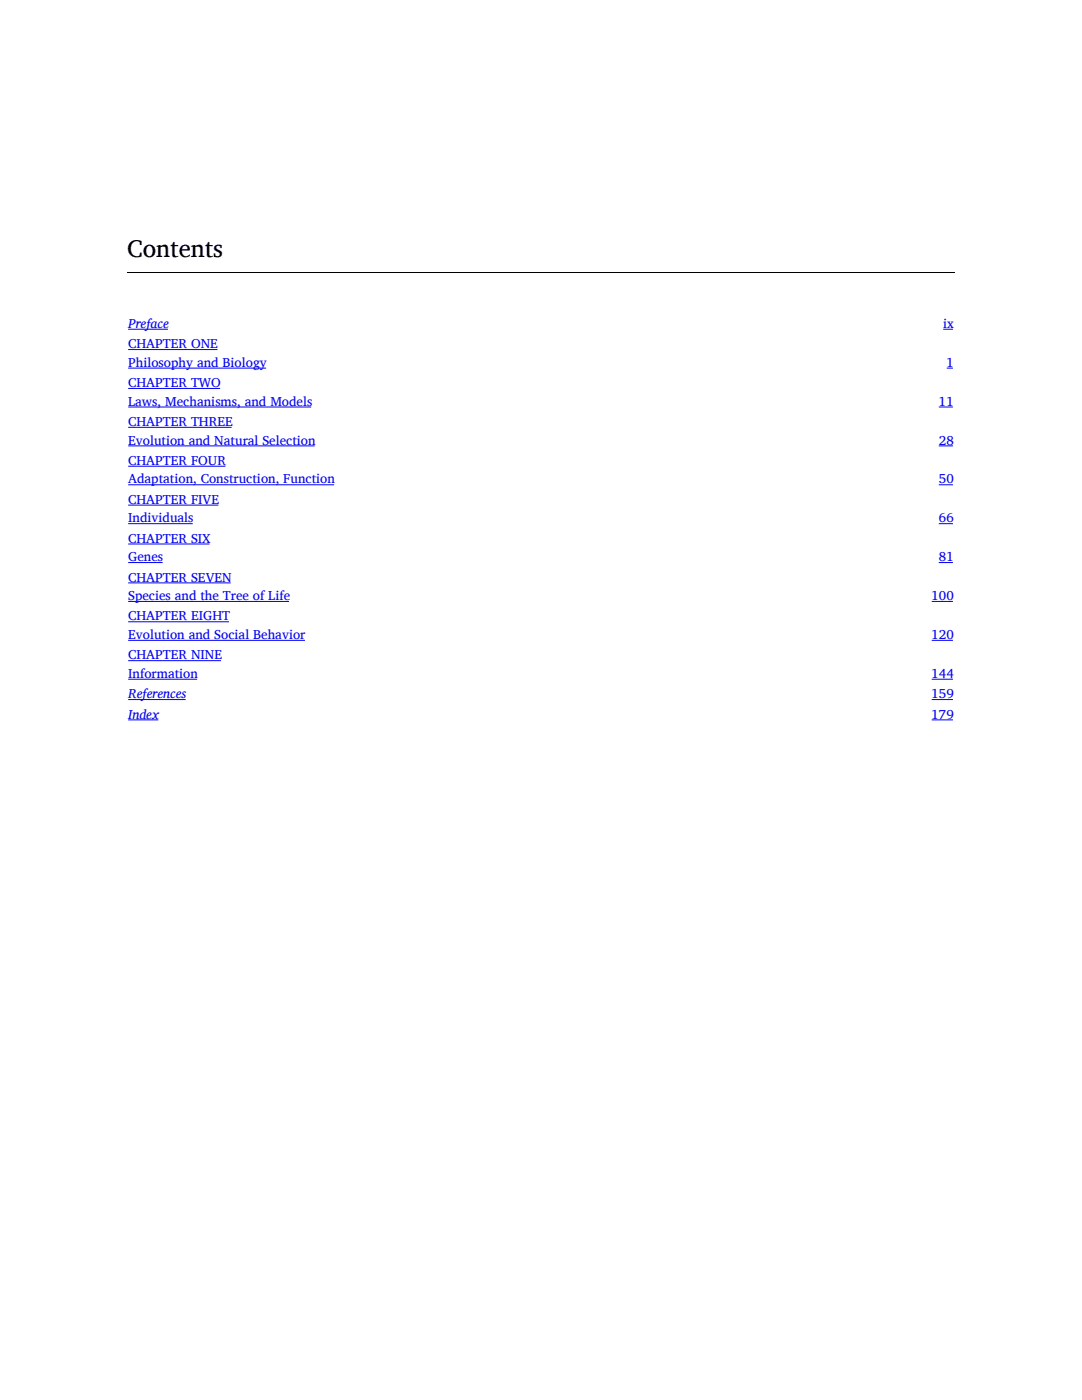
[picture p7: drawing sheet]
<svg xmlns="http://www.w3.org/2000/svg" width="216mm" height="279mm" viewBox="0 0 216 279" stroke-linecap="round" stroke-linejoin="round" font-family="sans-serif">
<defs><g id="words">
<text font-size="4.9" x="25.4" y="51.3">Contents</text>
<g font-size="2.6" fill="#00e">
<text x="25.6" y="65.4">Preface</text>
<text x="188.2" y="65.4">ix</text>
<text x="25.6" y="69.5">CHAPTER ONE</text>
<text x="25.6" y="73.2">Philosophy and Biology</text>
<text x="25.6" y="77.3">CHAPTER TWO</text>
<text x="188.8" y="73.2">1</text>
<text x="25.6" y="81">Laws, Mechanisms, and Models</text>
<text x="187.3" y="81">11</text>
<text x="25.6" y="85">CHAPTER THREE</text>
<text x="25.6" y="88.7">Evolution and Natural Selection</text>
<text x="187.3" y="88.7">28</text>
<text x="25.6" y="92.8">CHAPTER FOUR</text>
<text x="25.6" y="96.5">Adaptation, Construction, Function</text>
<text x="25.6" y="100.5">CHAPTER FIVE</text>
<text x="187.3" y="96.5">50</text>
<text x="25.6" y="104.2">Individuals</text>
<text x="187.3" y="104.2">66</text>
<text x="25.6" y="108.3">CHAPTER SIX</text>
<text x="25.6" y="112">Genes</text>
<text x="187.3" y="112">81</text>
<text x="25.6" y="116.1">CHAPTER SEVEN</text>
<text x="25.6" y="119.8">Species and the Tree of Life</text>
<text x="185.9" y="119.8">100</text>
<text x="25.6" y="123.8">CHAPTER EIGHT</text>
<text x="25.6" y="127.5">Evolution and Social Behavior</text>
<text x="25.6" y="131.6">CHAPTER NINE</text>
<text x="185.9" y="127.5">120</text>
<text x="25.6" y="135.3">Information</text>
<text x="185.9" y="135.3">144</text>
<text x="25.6" y="139.3">References</text>
<text x="25.6" y="143.4">Index</text>
<text x="185.9" y="139.3">159</text>
<text x="185.9" y="143.4">179</text>
</g>
</g></defs>
<path d="M25.4 54.4h165.1" fill="none" stroke="#000" stroke-width=".2"/>
<g fill="none" stroke="#00e" stroke-width=".2">
<path d="M25.6 65.7h7.9zM25.6 69.8h17.8zM25.6 73.5h27.5zM25.6 77.5h18.3zM188.2 65.7h1.9zM188.9 73.5h1.2zM25.6 81.2h36.5zM25.6 85.3h20.6zM25.6 89h37.2zM25.6 93h19.4zM25.6 96.7h41.1zM187.3 81.2h2.8z"/>
<path d="M187.3 89h2.8zM187.3 96.7h2.8zM25.6 100.8h18zM25.6 104.5h12.9zM25.6 108.6h16.2zM25.6 112.3h6.9zM25.6 116.3h20.4zM187.3 104.5h2.8zM187.3 112.3h2.8zM25.6 120h32.1zM25.6 124.1h20.1zM25.6 127.8h35.3z"/>
<path d="M25.6 131.9h18.5zM25.6 135.6h13.7zM25.6 139.6h11.4zM185.9 120h4.2zM185.9 127.8h4.2zM185.9 135.6h4.2zM185.9 139.6h4.2zM25.6 143.7h6zM185.9 143.7h4.2z"/>
</g>
<use href="#words"/>
</svg>
